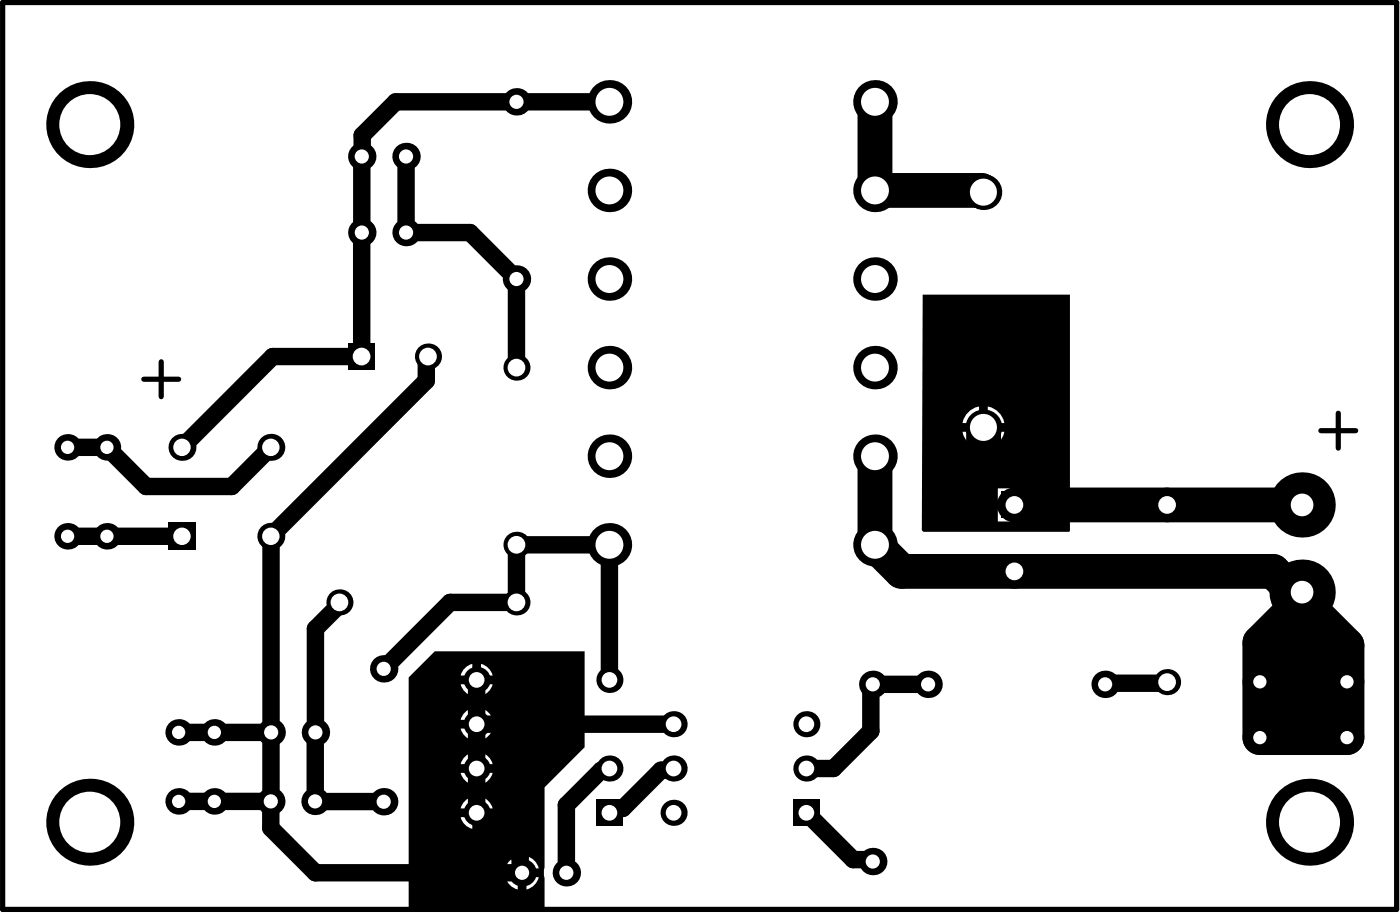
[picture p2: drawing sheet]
<svg xmlns="http://www.w3.org/2000/svg" width="267mm" height="174mm" viewBox="0 0 267 174" stroke-linecap="round" stroke-linejoin="round" font-family="sans-serif">
<path d="M.5 .5h266.3v173.1h-266.3z" fill="none" stroke="#000" stroke-width="1"/>
<g fill="#000">
<path d="M176.2 56.2h28.2v45.1l-.2 .2h-27.8l-.3-.3zM188.7 77.6v3.2h3.1a3.9 3.9 0 0 0-3.1-3.2zM185.3 78.3l-.7 .8-.6 .9-.2 .8h3.2v-3.2l-.7 .2zM183.8 82.4a3.9 3.9 0 0 0 3.2 3.2v-3.2zM188.7 82.4v3.2a3.9 3.9 0 0 0 3.1-3.2zM194.6 93.2v2.4h2.3v-2.4zM190.6 93.2v2.4h2.3v-2.4zM194.6 97.2v2.3h2.3v-2.3zM190.6 97.2v2.3h2.3v-2.3z"/>
<path d="M83 124.3h28.7v18.3l-7.7 7.7v15.3l-.1 .4 .1 1.6v6h-25.9v-44.3zM91.9 126.7v2.2h2.2a2.98 2.98 0 0 0-2.2-2.2zM89.1 127.3l-.6 .5-.5 1.1h2.2v-2.2zM88 130.6a2.99 2.99 0 0 0 2.2 2.2v-2.2zM91.9 130.6v2.2a2.98 2.98 0 0 0 2.2-2.2zM91.9 135.2v2.2h2.2a2.98 2.98 0 0 0-2.2-2.2zM89.1 135.7l-.6 .6-.5 1.1h2.2v-2.2zM88 139.1a2.99 2.99 0 0 0 2.2 2.2v-2.2zM91.9 139.1v2.2a2.98 2.98 0 0 0 2.2-2.2zM91.9 143.6v2.3h2.2a2.98 2.98 0 0 0-2.2-2.3zM89.1 144.2l-.6 .6-.5 1.1h2.2v-2.3zM88 147.5a2.99 2.99 0 0 0 2.2 2.2v-2.2zM91.9 147.5v2.2a2.98 2.98 0 0 0 2.2-2.2zM91.9 152.1v2.2h2.2a2.98 2.98 0 0 0-2.2-2.2zM89.1 152.6l-.6 .6-.5 1.1h2.2v-2.2zM88 156a2.99 2.99 0 0 0 2.2 2.2v-2.2zM91.9 156v2.2a2.98 2.98 0 0 0 2.2-2.2zM100.6 163.4v2.4h2.3a3.1 3.1 0 0 0-2.3-2.4zM97.7 164l-.6 .6-.6 1.2h2.4v-2.4zM100.6 167.4v2.4a3.1 3.1 0 0 0 2.3-2.4zM96.5 167.4a3.1 3.1 0 0 0 2.4 2.4v-2.4z"/>
<circle cx="51.7" cy="153" r="2.62"/>
</g>
<path d="M167.1 19.4v16.9h20.4l.3 .4M167.1 87.1v16.9l5.1 5.1h71l3.9 3.9h1.6v1.6M187.8 81.6h.1M187.9 81.6v8.9M193.8 96.4h54.9M248.7 114.6l8.6 8.6v17.6h-16.7v-18.1z" fill="none" stroke="#000" stroke-width="6.6"/>
<g fill="none" stroke="#000" stroke-width="3.3">
<path d="M116.4 19.4h-40.8l-6.4 6.4-.1 4.1M69.1 29.9h.1M69.1 29.9v38.1l-17 .1-17.3 17.3M77.6 29.9h.1M77.6 29.9v14.5M69.1 44.4h.1M77.6 44.4h.1M77.6 44.4h12.2l8.9 8.9v16.9M81.7 68.1l-.3 .3v4.3l-29.7 29.7 .1 37.4M12.9 85.4h7.5l7.5 7.5h16.4l7.4-7.5M12.9 102.4h21.9M64.8 115v.4l-4.6 4.6v33h13.1"/>
<path d="M34.1 139.8h17.7M51.8 139.8l-.1 13.2M73.3 127.7l12.7-12.7h12.7v-11h17.7v25.8M91 129.8v25.3l8.4 8.4v2.7l.3 .4h-39.5l-8.5-8.5v-5.1M91 138.2h37.7M177.3 130.6h-10.6l-.4 .4v8.5l-7.1 7.2h-5.2M222.9 130.2l-.2 .2h-11.4l-.2 .2M34.1 153h17.6M116.4 146.7l-.3 .3h-1.3l-6.6 6.7v12.9l.1-.1M128.7 146.7l-.4 .3h-2l-7.3 7.3h-1.8l-.8 .8M154 155.1l9 9h3.3l.4 .3"/>
</g>
<path d="M240.6 118.7h14.9v22.1h-14.9z" fill-rule="evenodd" fill="#000"/>
<circle cx="51.7" cy="153" r="1.35" fill="#fff"/>
<circle cx="91" cy="146.7" r="2.49" fill="#000"/>
<circle cx="91" cy="146.7" r="1.5" fill="#fff"/>
<circle cx="91" cy="155.1" r="2.49" fill="#000"/>
<circle cx="91" cy="155.1" r="1.5" fill="#fff"/>
<circle cx="34.1" cy="153" r="2.53" fill="#000"/>
<circle cx="34.1" cy="153" r="1.27" fill="#fff"/>
<circle cx="60.2" cy="153" r="2.62" fill="#000"/>
<circle cx="60.2" cy="153" r="1.35" fill="#fff"/>
<circle cx="17.1" cy="156.9" r="8.3" fill="#000"/>
<circle cx="17.1" cy="156.9" r="5.8" fill="#fff"/>
<circle cx="51.8" cy="139.8" r="2.62" fill="#000"/>
<circle cx="51.8" cy="139.8" r="1.35" fill="#fff"/>
<circle cx="73.3" cy="153" r="2.62" fill="#000"/>
<circle cx="73.3" cy="153" r="1.35" fill="#fff"/>
<circle cx="40.9" cy="153" r="2.53" fill="#000"/>
<circle cx="40.9" cy="153" r="1.27" fill="#fff"/>
<circle cx="40.9" cy="139.8" r="2.53" fill="#000"/>
<circle cx="40.9" cy="139.8" r="1.27" fill="#fff"/>
<circle cx="34.1" cy="139.8" r="2.53" fill="#000"/>
<circle cx="34.1" cy="139.8" r="1.27" fill="#fff"/>
<circle cx="116.4" cy="146.7" r="2.49" fill="#000"/>
<circle cx="116.4" cy="146.7" r="1.5" fill="#fff"/>
<circle cx="108.2" cy="166.6" r="2.62" fill="#000"/>
<circle cx="108.2" cy="166.6" r="1.35" fill="#fff"/>
<circle cx="60.2" cy="139.8" r="2.62" fill="#000"/>
<circle cx="60.2" cy="139.8" r="1.35" fill="#fff"/>
<circle cx="99.7" cy="166.6" r="2.62" fill="#000"/>
<circle cx="99.7" cy="166.6" r="1.35" fill="#fff"/>
<path d="M113.9 152.7h5v4.9h-5z" fill-rule="evenodd" fill="#000"/>
<circle cx="116.4" cy="155.1" r="1.5" fill="#fff"/>
<circle cx="73.3" cy="127.7" r="2.62" fill="#000"/>
<circle cx="73.3" cy="127.7" r="1.35" fill="#fff"/>
<circle cx="12.9" cy="102.4" r="2.53" fill="#000"/>
<circle cx="12.9" cy="102.4" r="1.27" fill="#fff"/>
<circle cx="12.9" cy="85.4" r="2.53" fill="#000"/>
<circle cx="12.9" cy="85.4" r="1.27" fill="#fff"/>
<circle cx="17.1" cy="23.8" r="8.3" fill="#000"/>
<circle cx="17.1" cy="23.8" r="5.8" fill="#fff"/>
<circle cx="20.4" cy="85.4" r="2.53" fill="#000"/>
<circle cx="20.4" cy="85.4" r="1.27" fill="#fff"/>
<circle cx="20.4" cy="102.4" r="2.53" fill="#000"/>
<circle cx="20.4" cy="102.4" r="1.27" fill="#fff"/>
<circle cx="69.1" cy="44.4" r="2.62" fill="#000"/>
<circle cx="69.1" cy="44.4" r="1.35" fill="#fff"/>
<circle cx="34.8" cy="85.4" r="2.58" fill="#000"/>
<circle cx="34.8" cy="85.4" r="1.66" fill="#fff"/>
<path d="M32.2 99.8h5.1v5.1h-5.1z" fill-rule="evenodd" fill="#000"/>
<circle cx="34.8" cy="102.4" r="1.66" fill="#fff"/>
<circle cx="51.7" cy="85.4" r="2.58" fill="#000"/>
<circle cx="51.7" cy="85.4" r="1.66" fill="#fff"/>
<circle cx="51.7" cy="102.4" r="2.58" fill="#000"/>
<circle cx="51.7" cy="102.4" r="1.66" fill="#fff"/>
<circle cx="64.8" cy="115" r="2.49" fill="#000"/>
<circle cx="64.8" cy="115" r="1.69" fill="#fff"/>
<path d="M66.6 65.6h5v5h-5z" fill-rule="evenodd" fill="#000"/>
<circle cx="69.1" cy="68.1" r="1.69" fill="#fff"/>
<circle cx="69.1" cy="29.9" r="2.62" fill="#000"/>
<circle cx="69.1" cy="29.9" r="1.35" fill="#fff"/>
<circle cx="77.6" cy="29.9" r="2.62" fill="#000"/>
<circle cx="77.6" cy="29.9" r="1.35" fill="#fff"/>
<circle cx="77.6" cy="44.4" r="2.62" fill="#000"/>
<circle cx="77.6" cy="44.4" r="1.35" fill="#fff"/>
<circle cx="81.7" cy="68.1" r="2.49" fill="#000"/>
<circle cx="81.7" cy="68.1" r="1.69" fill="#fff"/>
<circle cx="91" cy="138.2" r="2.49" fill="#000"/>
<circle cx="91" cy="138.2" r="1.5" fill="#fff"/>
<circle cx="91" cy="129.8" r="2.49" fill="#000"/>
<circle cx="91" cy="129.8" r="1.5" fill="#fff"/>
<circle cx="98.7" cy="115" r="2.49" fill="#000"/>
<circle cx="98.6" cy="115" r="1.69" fill="#fff"/>
<circle cx="98.7" cy="70.2" r="2.49" fill="#000"/>
<circle cx="98.6" cy="70.2" r="1.69" fill="#fff"/>
<circle cx="98.7" cy="53.3" r="2.62" fill="#000"/>
<circle cx="98.6" cy="53.3" r="1.35" fill="#fff"/>
<circle cx="98.7" cy="19.4" r="2.62" fill="#000"/>
<circle cx="98.6" cy="19.4" r="1.35" fill="#fff"/>
<circle cx="98.7" cy="104" r="2.49" fill="#000"/>
<circle cx="98.6" cy="104" r="1.69" fill="#fff"/>
<circle cx="116.4" cy="53.3" r="4.2" fill="#000"/>
<circle cx="116.4" cy="53.3" r="2.66" fill="#fff"/>
<circle cx="116.4" cy="70.2" r="4.2" fill="#000"/>
<circle cx="116.4" cy="70.2" r="2.66" fill="#fff"/>
<circle cx="116.4" cy="19.4" r="4.2" fill="#000"/>
<circle cx="116.4" cy="19.4" r="2.66" fill="#fff"/>
<circle cx="116.4" cy="104" r="4.2" fill="#000"/>
<circle cx="116.4" cy="104" r="2.66" fill="#fff"/>
<circle cx="116.4" cy="36.3" r="4.2" fill="#000"/>
<circle cx="116.4" cy="36.3" r="2.66" fill="#fff"/>
<circle cx="116.4" cy="87.1" r="4.2" fill="#000"/>
<circle cx="116.4" cy="87.1" r="2.66" fill="#fff"/>
<circle cx="240.6" cy="130.1" r="2.53" fill="#000"/>
<circle cx="240.6" cy="130.1" r="1.27" fill="#fff"/>
<circle cx="250.1" cy="156.9" r="8.3" fill="#000"/>
<circle cx="250.1" cy="156.9" r="5.8" fill="#fff"/>
<circle cx="240.6" cy="140.8" r="2.53" fill="#000"/>
<circle cx="240.6" cy="140.8" r="1.27" fill="#fff"/>
<circle cx="257.3" cy="140.8" r="2.53" fill="#000"/>
<circle cx="257.3" cy="140.8" r="1.27" fill="#fff"/>
<circle cx="211.1" cy="130.6" r="2.62" fill="#000"/>
<circle cx="211.1" cy="130.6" r="1.35" fill="#fff"/>
<circle cx="177.3" cy="130.6" r="2.62" fill="#000"/>
<circle cx="177.3" cy="130.6" r="1.35" fill="#fff"/>
<circle cx="166.7" cy="130.6" r="2.62" fill="#000"/>
<circle cx="166.7" cy="130.6" r="1.35" fill="#fff"/>
<circle cx="222.9" cy="130.2" r="2.49" fill="#000"/>
<circle cx="222.9" cy="130.2" r="1.69" fill="#fff"/>
<circle cx="257.3" cy="130.1" r="2.53" fill="#000"/>
<circle cx="257.3" cy="130.1" r="1.27" fill="#fff"/>
<circle cx="248.7" cy="96.4" r="6.2" fill="#000"/>
<circle cx="248.7" cy="96.4" r="2.16" fill="#fff"/>
<circle cx="248.7" cy="113" r="6.2" fill="#000"/>
<circle cx="248.7" cy="113" r="2.16" fill="#fff"/>
<circle cx="250.1" cy="23.8" r="8.3" fill="#000"/>
<circle cx="250.1" cy="23.8" r="5.8" fill="#fff"/>
<circle cx="187.8" cy="36.7" r="3.4" fill="#000"/>
<circle cx="187.8" cy="36.7" r="2.58" fill="#fff"/>
<path d="M191.3 93.9h5v5h-5z" fill-rule="evenodd" fill="#000"/>
<circle cx="193.8" cy="96.4" r="1.69" fill="#fff"/>
<circle cx="222.9" cy="96.4" r="2.49" fill="#000"/>
<circle cx="222.9" cy="96.4" r="1.69" fill="#fff"/>
<circle cx="193.8" cy="109.1" r="2.49" fill="#000"/>
<circle cx="193.8" cy="109.1" r="1.69" fill="#fff"/>
<circle cx="116.4" cy="129.8" r="2.49" fill="#000"/>
<circle cx="116.4" cy="129.8" r="1.5" fill="#fff"/>
<circle cx="167.1" cy="36.3" r="4.2" fill="#000"/>
<circle cx="167.1" cy="36.3" r="2.66" fill="#fff"/>
<circle cx="167.1" cy="53.3" r="4.2" fill="#000"/>
<circle cx="167.1" cy="53.3" r="2.66" fill="#fff"/>
<circle cx="167.1" cy="70.2" r="4.2" fill="#000"/>
<circle cx="167.1" cy="70.2" r="2.66" fill="#fff"/>
<circle cx="167.1" cy="87.1" r="4.2" fill="#000"/>
<circle cx="167.1" cy="87.1" r="2.66" fill="#fff"/>
<circle cx="167.1" cy="104" r="4.2" fill="#000"/>
<circle cx="167.1" cy="104" r="2.66" fill="#fff"/>
<circle cx="167.1" cy="19.4" r="4.2" fill="#000"/>
<circle cx="167.1" cy="19.4" r="2.66" fill="#fff"/>
<circle cx="154" cy="138.2" r="2.49" fill="#000"/>
<circle cx="154" cy="138.2" r="1.5" fill="#fff"/>
<circle cx="166.7" cy="164.4" r="2.62" fill="#000"/>
<circle cx="166.7" cy="164.4" r="1.35" fill="#fff"/>
<circle cx="128.7" cy="155.1" r="2.49" fill="#000"/>
<circle cx="128.7" cy="155.1" r="1.5" fill="#fff"/>
<path d="M151.5 152.7h5v4.9h-5z" fill-rule="evenodd" fill="#000"/>
<circle cx="154" cy="155.1" r="1.5" fill="#fff"/>
<circle cx="128.7" cy="146.7" r="2.49" fill="#000"/>
<circle cx="128.7" cy="146.7" r="1.5" fill="#fff"/>
<circle cx="154" cy="146.7" r="2.49" fill="#000"/>
<circle cx="154" cy="146.7" r="1.5" fill="#fff"/>
<circle cx="128.7" cy="138.2" r="2.49" fill="#000"/>
<circle cx="128.7" cy="138.2" r="1.5" fill="#fff"/>
<circle cx="187.8" cy="81.6" r="3.4" fill="#000"/>
<circle cx="187.8" cy="81.6" r="2.58" fill="#fff"/>
<path d="M27.5 72.4h6.6M30.8 69.1v6.6M255.6 78.9v6.6M252.3 82.2h6.6" fill="none" stroke="#000" stroke-width="1"/>
</svg>
